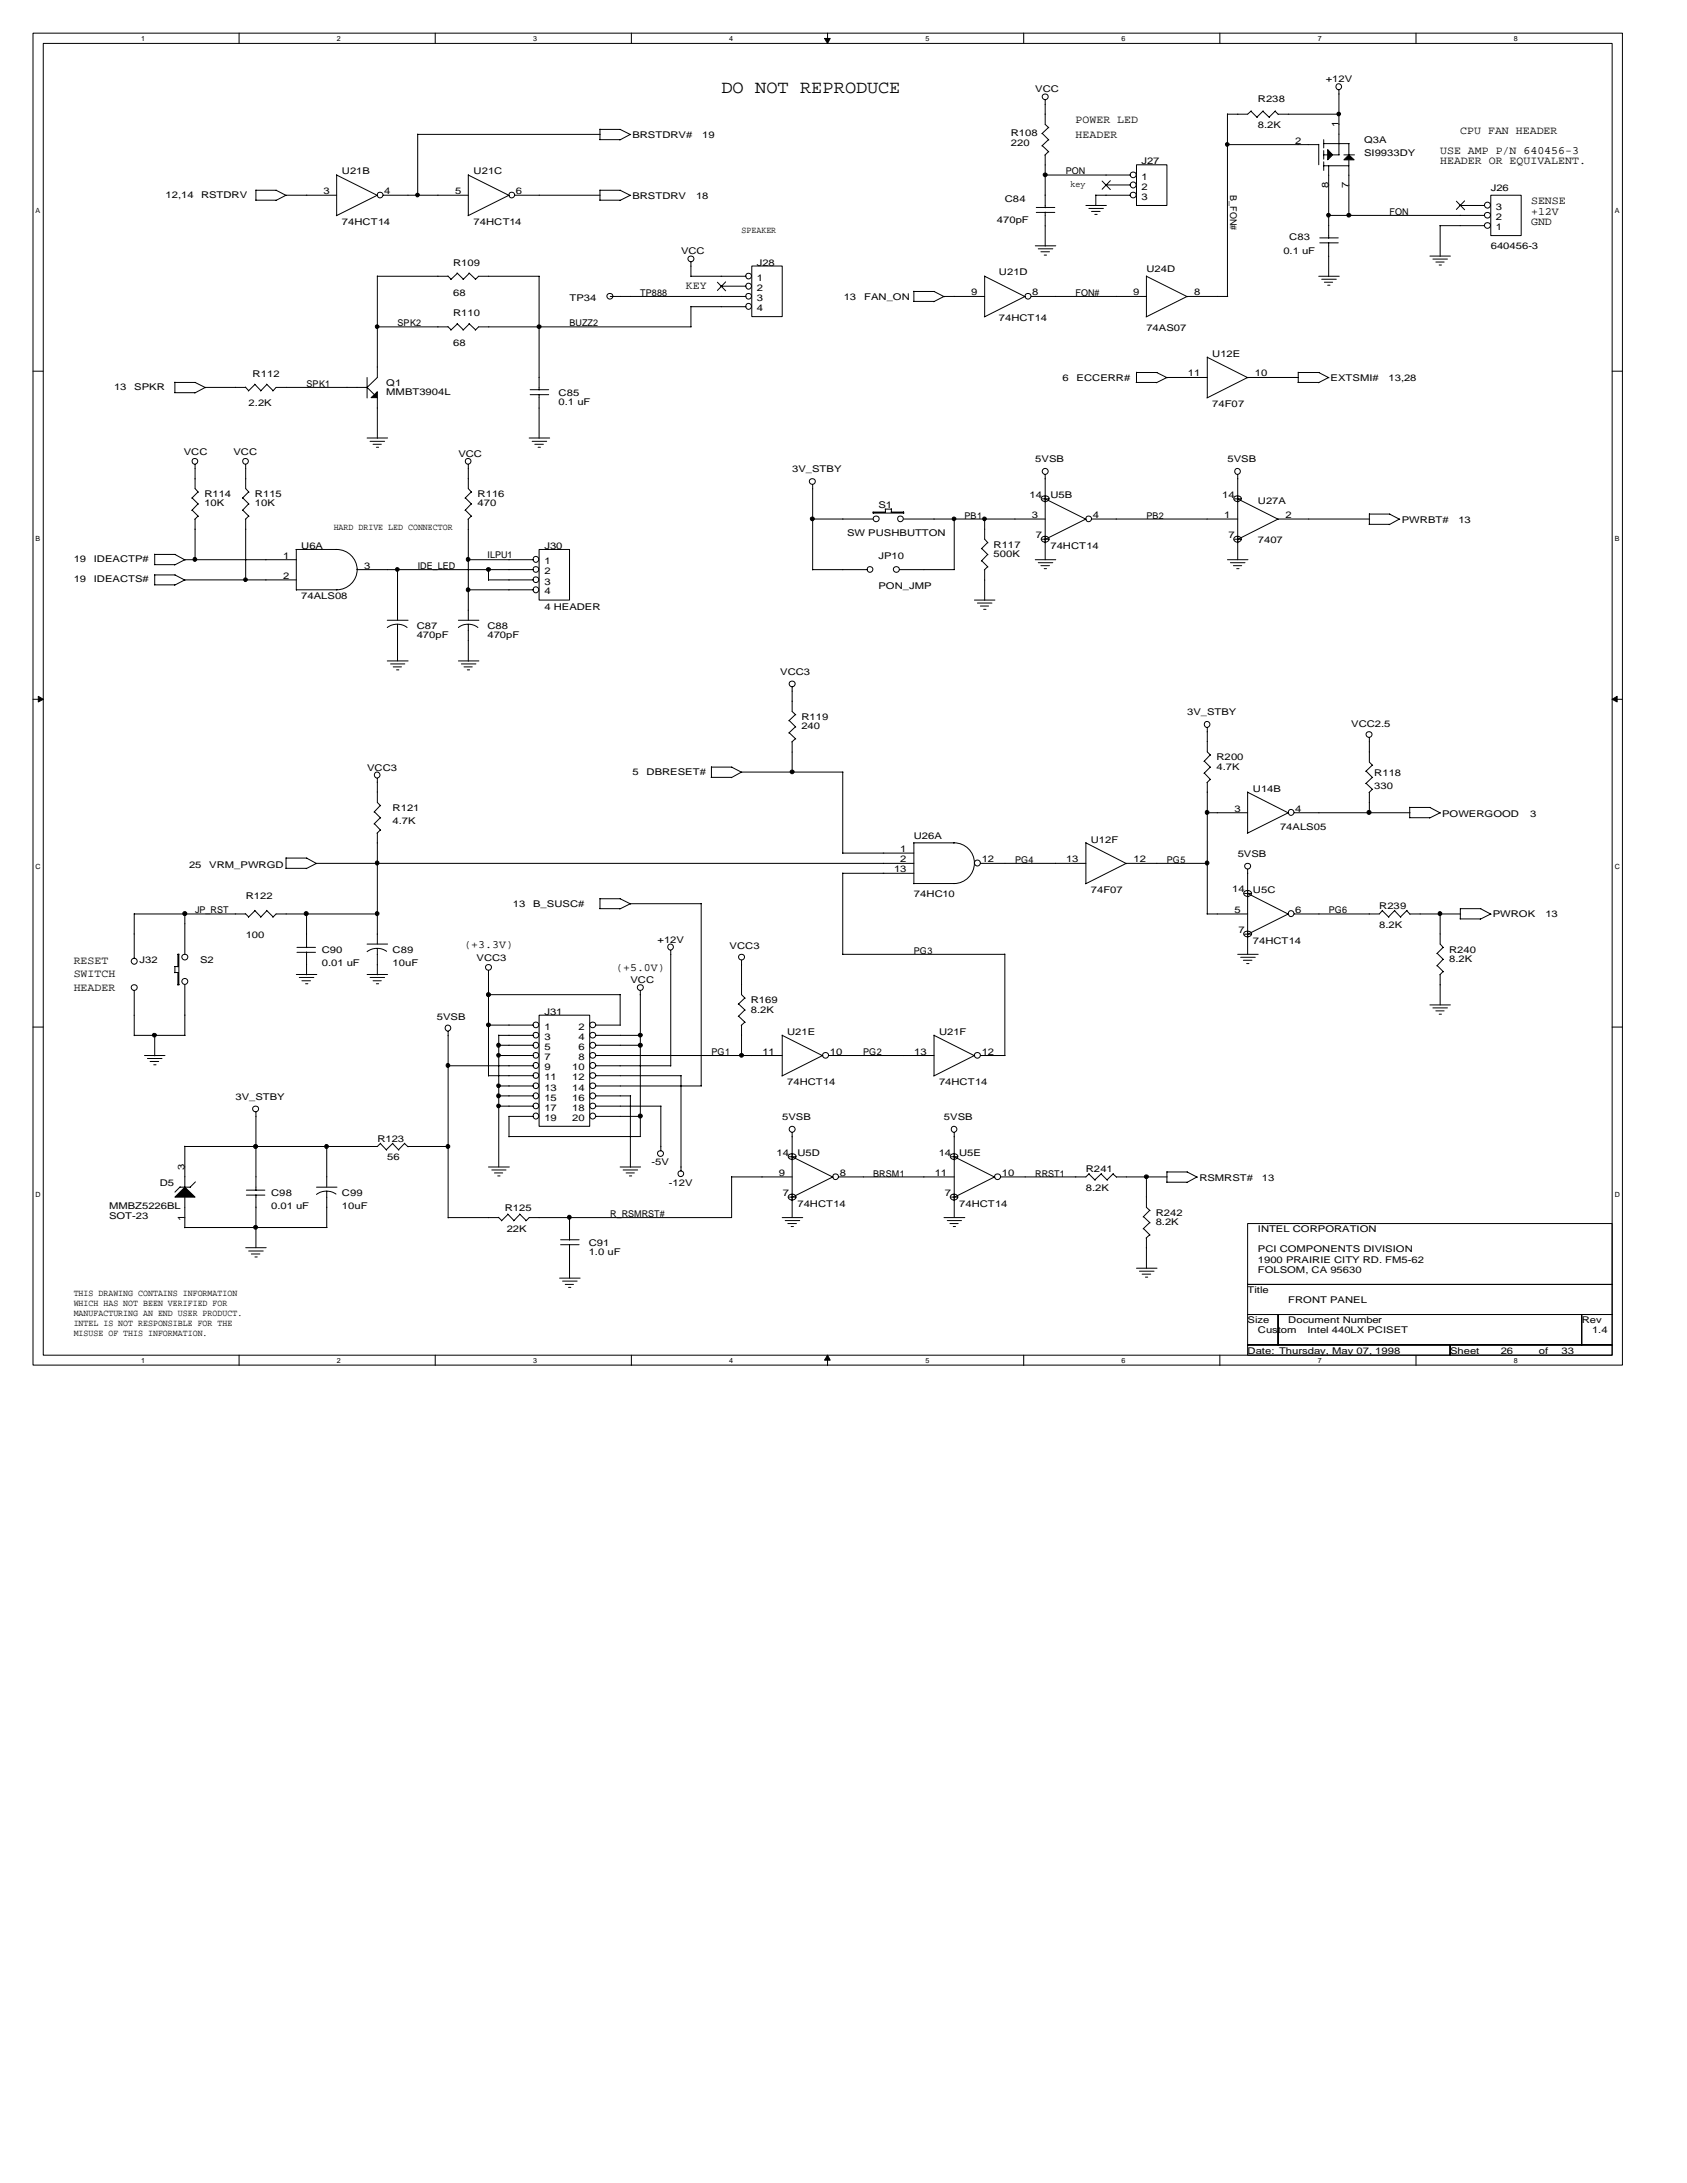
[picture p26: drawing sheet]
<svg xmlns="http://www.w3.org/2000/svg" width="216mm" height="279mm" viewBox="0 0 216 279" stroke-linecap="round" stroke-linejoin="round" font-family="sans-serif">
<defs><g id="words">
<text font-size="2.3" x="92.3" y="11.9">DO NOT REPRODUCE</text>
<g font-size="1.4">
<text x="137.7" y="15.8">POWER LED</text>
<text x="137.7" y="17.6">HEADER</text>
<text x="186.9" y="17.1">CPU FAN HEADER</text>
<text x="184.3" y="19.7">USE AMP P/N 640456-3</text>
<text x="184.3" y="21">HEADER OR EQUIVALENT.</text>
<text x="195.9" y="26.2">SENSE</text>
<text x="195.9" y="27.5">+12V</text>
<text x="195.9" y="28.8">GND</text>
<text x="87.8" y="37.1">KEY</text>
<text x="9.4" y="123.3">RESET</text>
<text x="9.4" y="125.1">SWITCH</text>
<text x="59.4" y="121.4">(+3.3V)</text>
<text x="78.9" y="124.2">(+5.0V)</text>
<text x="9.4" y="126.9">HEADER</text>
</g>
<g font-size="1.2">
<text x="132.5" y="11.8">VCC</text>
<text x="169.7" y="10.6">+12V</text>
<text x="80.9" y="17.7">BRSTDRV#</text>
<text x="89.9" y="17.7">19</text>
<text x="129.4" y="17.4">R108</text>
<text x="161" y="13">R238</text>
<text x="161" y="16.4">8.2K</text>
<text x="171.3" y="16.3" transform="rotate(-90 171.3 16.3)">1</text>
<text x="43.8" y="22.3">U21B</text>
<text x="60.6" y="22.3">U21C</text>
<text x="129.4" y="18.7">220</text>
<text x="136.4" y="22.3">PON</text>
<text x="137" y="23.9">key</text>
<text x="146.1" y="21.1">J27</text>
<text x="146.1" y="23">1</text>
<text x="165.8" y="18.4">2</text>
<text x="174.6" y="18.3">Q3A</text>
<text x="174.6" y="20">SI9933DY</text>
<text x="21.2" y="25.3">12,14</text>
<text x="25.7" y="25.3">RSTDRV</text>
<text x="41.4" y="24.9">3</text>
<text x="43.8" y="28.8">74HCT14</text>
<text x="49.2" y="24.9">4</text>
<text x="58.2" y="24.9">5</text>
<text x="60.6" y="28.8">74HCT14</text>
<text x="66" y="24.9">6</text>
<text x="80.9" y="25.5">BRSTDRV</text>
<text x="89.1" y="25.5">18</text>
<text x="94.9" y="29.9">SPEAKER</text>
<text x="127.6" y="28.5">470pF</text>
<text x="128.6" y="25.8">C84</text>
<text x="146.1" y="24.3">2</text>
<text x="146.1" y="25.6">3</text>
<text x="157.4" y="25" transform="rotate(90 157.4 25)">B_FON#</text>
<text x="170" y="24.1" transform="rotate(-90 170 24.1)">8</text>
<text x="172.6" y="24.1" transform="rotate(-90 172.6 24.1)">7</text>
<text x="177.8" y="27.5">FON</text>
<text x="190.8" y="24.4">J26</text>
<text x="191.4" y="29.5">1</text>
<text x="191.4" y="28.2">2</text>
<text x="191.4" y="26.8">3</text>
<text x="58" y="34">R109</text>
<text x="87.2" y="32.6">VCC</text>
<text x="96.8" y="34">J28</text>
<text x="96.8" y="36">1</text>
<text x="127.8" y="35.1">U21D</text>
<text x="146.7" y="34.8">U24D</text>
<text x="164.2" y="32.6">0.1 uF</text>
<text x="165" y="30.7">C83</text>
<text x="190.8" y="31.9">640456-3</text>
<text x="50.9" y="41.8">SPK2</text>
<text x="58" y="37.9">68</text>
<text x="58" y="40.5">R110</text>
<text x="72.9" y="38.5">TP34</text>
<text x="72.9" y="41.8">BUZZ2</text>
<text x="81.9" y="37.9">TP888</text>
<text x="96.8" y="37.2">2</text>
<text x="96.8" y="38.5">3</text>
<text x="96.8" y="39.8">4</text>
<text x="108" y="38.4">13</text>
<text x="110.6" y="38.4">FAN_ON</text>
<text x="124.3" y="37.8">9</text>
<text x="127.8" y="41.1">74HCT14</text>
<text x="132.1" y="37.8">8</text>
<text x="137.7" y="37.9">FON#</text>
<text x="145" y="37.8">9</text>
<text x="152.8" y="37.8">8</text>
<text x="58" y="44.3">68</text>
<text x="146.7" y="42.3">74AS07</text>
<text x="155.1" y="45.6">U12E</text>
<text x="14.6" y="49.9">13</text>
<text x="17.2" y="49.9">SPKR</text>
<text x="31.8" y="52">2.2K</text>
<text x="32.3" y="48.2">R112</text>
<text x="39.2" y="49.5">SPK1</text>
<text x="49.4" y="49.4">Q1</text>
<text x="49.4" y="50.6">MMBT3904L</text>
<text x="71.5" y="50.7">C85</text>
<text x="71.5" y="51.9">0.1 uF</text>
<text x="136" y="48.8">6</text>
<text x="137.8" y="48.8">ECCERR#</text>
<text x="152" y="48.2">11</text>
<text x="155.1" y="52.1">74F07</text>
<text x="160.6" y="48.2">10</text>
<text x="170.3" y="48.8">EXTSMI#</text>
<text x="177.7" y="48.8">13,28</text>
<text x="23.5" y="58.2">VCC</text>
<text x="29.9" y="58.2">VCC</text>
<text x="58.7" y="58.5">VCC</text>
<text x="132.5" y="59.1">5VSB</text>
<text x="157.1" y="59.1">5VSB</text>
<text x="26.2" y="63.6">R114</text>
<text x="26.2" y="64.8">10K</text>
<text x="32.6" y="63.6">R115</text>
<text x="32.6" y="64.8">10K</text>
<text x="61.1" y="63.6">R116</text>
<text x="61.1" y="64.8">470</text>
<text x="101.4" y="60.4">3V_STBY</text>
<text x="112.4" y="65.1">S1</text>
<text x="131.8" y="63.7">14</text>
<text x="134.4" y="63.8">U5B</text>
<text x="156.4" y="63.7">14</text>
<text x="161" y="64.6">U27A</text>
<text x="9.4" y="71.9">19</text>
<text x="12" y="71.9">IDEACTP#</text>
<text x="36.2" y="71.5">1</text>
<text x="38.6" y="70.2">U6A</text>
<text x="42.7" y="67.8">HARD DRIVE LED CONNECTOR</text>
<text x="62.4" y="71.4">ILPU1</text>
<text x="69.7" y="70.2">J30</text>
<text x="108.4" y="68.6">SW PUSHBUTTON</text>
<text x="112.4" y="71.6">JP10</text>
<text x="123.4" y="66.4">PB1</text>
<text x="127.2" y="70.1">R117</text>
<text x="127.2" y="71.3">500K</text>
<text x="132.1" y="66.3">3</text>
<text x="132.6" y="68.9">7</text>
<text x="134.4" y="70.2">74HCT14</text>
<text x="139.9" y="66.3">4</text>
<text x="146.7" y="66.4">PB2</text>
<text x="156.7" y="66.3">1</text>
<text x="157.2" y="68.9">7</text>
<text x="161" y="69.5">7407</text>
<text x="164.5" y="66.3">2</text>
<text x="179.4" y="66.9">PWRBT#</text>
<text x="186.6" y="66.9">13</text>
<text x="9.4" y="74.5">19</text>
<text x="12" y="74.5">IDEACTS#</text>
<text x="36.2" y="74.1">2</text>
<text x="38.6" y="76.7">74ALS08</text>
<text x="46.6" y="72.8">3</text>
<text x="53.5" y="72.9">IDE_LED</text>
<text x="69.7" y="72.2">1</text>
<text x="69.7" y="73.5">2</text>
<text x="69.7" y="74.8">3</text>
<text x="69.7" y="76.1">4</text>
<text x="112.4" y="75.4">PON_JMP</text>
<text x="53.3" y="80.5">C87</text>
<text x="53.3" y="81.7">470pF</text>
<text x="62.4" y="80.5">C88</text>
<text x="62.4" y="81.7">470pF</text>
<text x="69.7" y="78">4 HEADER</text>
<text x="99.9" y="86.5">VCC3</text>
<text x="102.6" y="92.2">R119</text>
<text x="102.6" y="93.3">240</text>
<text x="151.9" y="91.5">3V_STBY</text>
<text x="172.9" y="93.1">VCC2.5</text>
<text x="47" y="98.6">VCC3</text>
<text x="80.9" y="99.2">5</text>
<text x="82.8" y="99.2">DBRESET#</text>
<text x="155.7" y="97.3">R200</text>
<text x="155.7" y="98.5">4.7K</text>
<text x="160.3" y="101.4">U14B</text>
<text x="175.9" y="99.3">R118</text>
<text x="175.9" y="101">330</text>
<text x="50.2" y="103.8">R121</text>
<text x="50.2" y="105.5">4.7K</text>
<text x="117" y="107.3">U26A</text>
<text x="139.6" y="107.8">U12F</text>
<text x="158" y="103.9">3</text>
<text x="163.8" y="106.3">74ALS05</text>
<text x="165.8" y="103.9">4</text>
<text x="184.6" y="104.6">POWERGOOD</text>
<text x="195.8" y="104.6">3</text>
<text x="24.2" y="111.1">25</text>
<text x="26.8" y="111.1">VRM_PWRGD</text>
<text x="114.4" y="111.6">13</text>
<text x="115.2" y="109.1">1</text>
<text x="115.2" y="110.4">2</text>
<text x="125.6" y="110.4">12</text>
<text x="129.9" y="110.4">PG4</text>
<text x="136.4" y="110.4">13</text>
<text x="145.1" y="110.4">12</text>
<text x="149.3" y="110.4">PG5</text>
<text x="158.4" y="109.7">5VSB</text>
<text x="25" y="116.9">JP_RST</text>
<text x="31.4" y="115.1">R122</text>
<text x="65.6" y="116.1">13</text>
<text x="68.2" y="116.1">B_SUSC#</text>
<text x="117" y="114.8">74HC10</text>
<text x="139.6" y="114.3">74F07</text>
<text x="157.7" y="114.2">14</text>
<text x="158" y="116.9">5</text>
<text x="158.5" y="119.4">7</text>
<text x="160.3" y="114.3">U5C</text>
<text x="165.8" y="116.9">6</text>
<text x="170" y="116.9">PG6</text>
<text x="176.5" y="116.4">R239</text>
<text x="176.5" y="118.7">8.2K</text>
<text x="191" y="117.4">PWROK</text>
<text x="197.8" y="117.4">13</text>
<text x="17.9" y="123.2">J32</text>
<text x="25.6" y="123.2">S2</text>
<text x="31.4" y="120">100</text>
<text x="41.2" y="121.9">C90</text>
<text x="41.2" y="123.6">0.01 uF</text>
<text x="50.2" y="121.9">C89</text>
<text x="50.2" y="123.6">10uF</text>
<text x="61" y="123">VCC3</text>
<text x="80.7" y="125.8">VCC</text>
<text x="84.1" y="120.7">+12V</text>
<text x="93.4" y="121.4">VCC3</text>
<text x="117" y="122.1">PG3</text>
<text x="160.3" y="120.8">74HCT14</text>
<text x="185.5" y="121.9">R240</text>
<text x="185.5" y="123.1">8.2K</text>
<text x="55.9" y="130.6">5VSB</text>
<text x="69.7" y="129.8">J31</text>
<text x="69.7" y="131.8">1</text>
<text x="74" y="131.8">2</text>
<text x="96.1" y="128.4">R169</text>
<text x="96.1" y="129.6">8.2K</text>
<text x="69.7" y="133.1">3</text>
<text x="69.7" y="134.4">5</text>
<text x="69.7" y="135.7">7</text>
<text x="69.7" y="137">9</text>
<text x="73.2" y="137">10</text>
<text x="74" y="133.1">4</text>
<text x="74" y="134.4">6</text>
<text x="74" y="135.7">8</text>
<text x="91" y="135">PG1</text>
<text x="97.6" y="135">11</text>
<text x="100.7" y="132.4">U21E</text>
<text x="106.2" y="135">10</text>
<text x="110.5" y="135">PG2</text>
<text x="117" y="135">13</text>
<text x="120.2" y="132.4">U21F</text>
<text x="125.6" y="135">12</text>
<text x="30.1" y="140.7">3V_STBY</text>
<text x="69.7" y="138.3">11</text>
<text x="69.7" y="139.6">13</text>
<text x="69.7" y="140.9">15</text>
<text x="69.7" y="142.2">17</text>
<text x="69.7" y="143.4">19</text>
<text x="73.2" y="138.3">12</text>
<text x="73.2" y="139.6">14</text>
<text x="73.2" y="140.9">16</text>
<text x="73.2" y="142.2">18</text>
<text x="73.2" y="143.4">20</text>
<text x="100.1" y="143.3">5VSB</text>
<text x="100.7" y="138.9">74HCT14</text>
<text x="120.2" y="138.9">74HCT14</text>
<text x="120.8" y="143.3">5VSB</text>
<text x="23.6" y="149.7" transform="rotate(-90 23.6 149.7)">3</text>
<text x="48.3" y="146.2">R123</text>
<text x="49.6" y="148.5">56</text>
<text x="83.4" y="149.2">-5V</text>
<text x="99.4" y="147.9">14</text>
<text x="102.1" y="148">U5D</text>
<text x="120.1" y="147.9">14</text>
<text x="122.8" y="148">U5E</text>
<text x="14" y="154.7">MMBZ5226BL</text>
<text x="20.4" y="151.7">D5</text>
<text x="34.7" y="153">C98</text>
<text x="34.7" y="154.7">0.01 uF</text>
<text x="43.8" y="153">C99</text>
<text x="43.8" y="154.7">10uF</text>
<text x="64.6" y="155">R125</text>
<text x="78.1" y="155.8">R_RSMRST#</text>
<text x="85.6" y="151.7">-12V</text>
<text x="99.7" y="150.5">9</text>
<text x="100.2" y="153.1">7</text>
<text x="102.1" y="154.4">74HCT14</text>
<text x="107.5" y="150.5">8</text>
<text x="111.8" y="150.6">BRSM1</text>
<text x="119.6" y="150.5">11</text>
<text x="120.9" y="153.1">7</text>
<text x="122.8" y="154.4">74HCT14</text>
<text x="128.2" y="150.5">10</text>
<text x="132.5" y="150.6">RRST1</text>
<text x="139" y="150">R241</text>
<text x="139" y="152.4">8.2K</text>
<text x="147.9" y="155.6">R242</text>
<text x="153.5" y="151.1">RSMRST#</text>
<text x="161.5" y="151.1">13</text>
<text x="14" y="156">SOT-23</text>
<text x="23.6" y="156.2" transform="rotate(-90 23.6 156.2)">1</text>
<text x="64.8" y="157.7">22K</text>
<text x="75.3" y="159.5">C91</text>
<text x="75.3" y="160.7">1.0 uF</text>
<text x="147.9" y="156.8">8.2K</text>
<text x="161" y="157.7">INTEL CORPORATION</text>
<text x="161" y="160.3">PCI COMPONENTS DIVISION</text>
<text x="161" y="161.6">1900 PRAIRIE CITY RD. FM5-62</text>
<text x="9.4" y="165.9">THIS DRAWING CONTAINS INFORMATION</text>
<text x="9.4" y="167.1">WHICH HAS NOT BEEN VERIFIED FOR</text>
<text x="159.7" y="165.5">Title</text>
<text x="161" y="162.9">FOLSOM, CA 95630</text>
<text x="164.9" y="166.8">FRONT PANEL</text>
<text x="9.4" y="168.5">MANUFACTURING AN END USER PRODUCT.</text>
<text x="9.4" y="169.8">INTEL IS NOT RESPONSIBLE FOR THE</text>
<text x="9.4" y="171">MISUSE OF THIS INFORMATION.</text>
<text x="159.7" y="169.3">Size</text>
<text x="159.7" y="173.2">Date: Thursday, May 07, 1998</text>
<text x="161" y="170.7">Custom</text>
<text x="164.9" y="169.3">Document Number</text>
<text x="167.3" y="170.7">Intel 440LX PCISET</text>
<text x="185.6" y="173.2">Sheet</text>
<text x="192.1" y="173.2">26</text>
<text x="196.9" y="173.2">of</text>
<text x="199.8" y="173.2">33</text>
<text x="202.4" y="169.3">Rev</text>
<text x="203.7" y="170.7">1.4</text>
</g>
<g font-size=".9">
<text x="18.1" y="5.2">1</text>
<text x="43.1" y="5.2">2</text>
<text x="68.2" y="5.2">3</text>
<text x="93.3" y="5.2">4</text>
<text x="118.4" y="5.2">5</text>
<text x="143.5" y="5.2">6</text>
<text x="168.6" y="5.2">7</text>
<text x="193.7" y="5.2">8</text>
<text x="4.6" y="27.3">A</text>
<text x="206.7" y="27.3">A</text>
<text x="4.6" y="69.3">B</text>
<text x="206.7" y="69.3">B</text>
<text x="4.6" y="111.3">C</text>
<text x="206.7" y="111.3">C</text>
<text x="4.6" y="153.2">D</text>
<text x="206.7" y="153.2">D</text>
<text x="18.1" y="174.4">1</text>
<text x="43.1" y="174.4">2</text>
<text x="68.2" y="174.4">3</text>
<text x="93.3" y="174.4">4</text>
<text x="118.4" y="174.4">5</text>
<text x="143.5" y="174.4">6</text>
<text x="168.6" y="174.4">7</text>
<text x="193.7" y="174.4">8</text>
</g>
</g></defs>
<path d="M4.2 4.2h203.4v170.5h-203.4zM5.5 5.6h200.8v167.9h-200.8z" fill="none" stroke="#000" stroke-width=".13"/>
<g fill="#fff">
<path d="M18.1 4.4h.5v1h-.5z"/>
<path d="M18.1 173.6h.5v1h-.5z"/>
</g>
<path d="M30.6 4.2v1.4M30.6 173.5v1.3" fill="none" stroke="#000" stroke-width=".13"/>
<g fill="#fff">
<path d="M43.1 4.4h.5v1h-.5z"/>
<path d="M43.1 173.6h.5v1h-.5z"/>
</g>
<path d="M55.7 4.2v1.4M55.7 173.5v1.3" fill="none" stroke="#000" stroke-width=".13"/>
<g fill="#fff">
<path d="M68.2 4.4h.5v1h-.5z"/>
<path d="M68.2 173.6h.5v1h-.5z"/>
</g>
<path d="M80.8 4.2v1.4M80.8 173.5v1.3" fill="none" stroke="#000" stroke-width=".13"/>
<g fill="#fff">
<path d="M93.3 4.4h.5v1h-.5z"/>
<path d="M93.3 173.6h.5v1h-.5z"/>
</g>
<path d="M105.9 4.2v1.4M105.9 173.5v1.3" fill="none" stroke="#000" stroke-width=".13"/>
<path d="M105.5 4.9h.7l-.3 .7zM105.9 173.5l.3 .6h-.7z" fill="#000" stroke="#000" stroke-width=".13"/>
<g fill="#fff">
<path d="M118.4 4.4h.5v1h-.5z"/>
<path d="M118.4 173.6h.5v1h-.5z"/>
</g>
<path d="M131 4.2v1.4M131 173.5v1.3" fill="none" stroke="#000" stroke-width=".13"/>
<g fill="#fff">
<path d="M143.5 4.4h.5v1h-.5z"/>
<path d="M143.5 173.6h.5v1h-.5z"/>
</g>
<path d="M156.1 4.2v1.4M156.1 173.5v1.3" fill="none" stroke="#000" stroke-width=".13"/>
<g fill="#fff">
<path d="M168.6 4.4h.6v1h-.6z"/>
<path d="M168.6 173.6h.6v1h-.6z"/>
</g>
<path d="M181.2 4.2v1.4M181.2 173.5v1.3" fill="none" stroke="#000" stroke-width=".13"/>
<g fill="#fff">
<path d="M193.7 4.4h.6v1h-.6z"/>
<path d="M193.7 173.6h.6v1h-.6z"/>
<path d="M4.6 26.5h.5v1h-.5z"/>
<path d="M206.7 26.5h.5v1h-.5z"/>
<path d="M4.6 68.5h.6v1h-.6z"/>
<path d="M206.7 68.5h.6v1h-.6z"/>
</g>
<path d="M4.2 47.5h1.3M206.3 47.5h1.3" fill="none" stroke="#000" stroke-width=".13"/>
<g fill="#fff">
<path d="M4.6 110.5h.6v1h-.6z"/>
<path d="M206.7 110.5h.6v1h-.6z"/>
</g>
<path d="M4.2 89.5h1.3M206.3 89.5h1.3" fill="none" stroke="#000" stroke-width=".13"/>
<path d="M4.9 89.1l.6 .4-.6 .3zM206.3 89.5l.7-.4v.7z" fill="#000" stroke="#000" stroke-width=".13"/>
<g fill="#fff">
<path d="M4.6 152.4h.6v1h-.6z"/>
<path d="M206.7 152.4h.6v1h-.6z"/>
</g>
<g fill="none" stroke="#000" stroke-width=".13">
<path d="M53.5 17.2v7.8M53.5 17.2h23.3M76.7 17.9h2.7M76.8 16.6h2.6M76.8 16.5v1.4M79.4 16.6l1.3 .6M80.7 17.2l-1.4 .7M133.4 17.1l.8 .8M133.4 18.6l.8 .8M133.8 12.8v3.1l.4 .5M133.8 19.8v6.8M134.2 16.3l-.9 .8"/>
<path d="M134.2 17.9l-.9 .8M134.2 19.4l-.5 .5M157 18.5h11.8M157.1 14.6v23.3M160.1 14.2l.8 .8M160.1 14.2l-.4 .4h-2.6M161.6 14.2l.9 .8M161.7 14.2l-.8 .8M163.2 14.2l.4 .5M163.2 14.2l-.8 .8M163.6 14.6h7.8M168.8 18.5v2.6"/>
<path d="M169.4 17.9v1M169.4 19.3v1.1M169.4 18.4h3.3M169.4 19.8h.6M170.6 19.8h.8M171.4 11.5v8.3M172 19.8h1.3M172.6 18.4v1.5M32.7 25.6h2.6M32.8 24.3v1.3M32.8 24.4h2.6M35.3 24.4l1.4 .6"/>
<path d="M43.1 25h-6.5l-1.3 .7M43.1 22.4l5.2 2.6M43.1 22.4v5.2M48.3 35.3v13l-1.4 1.3M48.3 35.4h9.1M48.3 25l-5.3 2.6M49.1 25h10.8M57.3 35.3l.4 .4M58.5 34.9l.8 .8M58.5 35l-.8 .8M59.9 22.4v5.2M59.9 22.4l5.3 2.6"/>
<path d="M60 34.9l.9 .8M60.1 35l-.8 .8M65.1 25l-5.2 2.6M65.9 25h10.9M69 35.4v14.5M69 35.4h-7.8l-.4 .4M76.7 25.6h2.7M76.8 24.4h2.6M76.8 24.3v1.3M78.1 37.9h17.4M79.4 24.4l1.3 .6M80.7 25l-1.4 .7"/>
<path d="M88.4 33.5v1.9M88.4 39.2v2.6M88.4 35.4h7.1M88.4 39.3h7.1M91.8 36.1l1.1 1.1M92.3 36.6h3.2M92.9 36.1l-1.1 1.1M96.2 34h3.9v6.5h-3.9zM116.9 38.6h2.6M117 37.3v1.3M117 37.3h2.6M119.5 37.3l1.4 .7"/>
<path d="M126 37.9h-5.2l-1.3 .7M126 35.3v5.2M126 35.4l5.2 2.6M131.2 37.9l-5.2 2.7M132 37.9h14.7M132.5 31.5h2.6M132.6 27.2h2.4M132.6 26.6h2.4M132.9 31.8h1.8M133.2 32.2h1.1M133.6 32.6h.3M133.8 27.1v4.4"/>
<path d="M133.8 22.4h10.8M139 26.3h2.6M139.4 26.7h1.8M139.7 27.1h1.1M140.1 27.4h.3M140.2 25h4.4M140.2 24.9v1.4M141 23.2l1.1 1.1M141.5 23.7h3.1M142.1 23.1l-1.1 1.1M145.4 21.1h3.9v5.2h-3.9zM146.7 35.4l5.3 2.6"/>
<path d="M146.7 35.3v5.2M157.1 37.9h-5.2l-5.2 2.7M168.8 35.4h2.6M168.9 31.1h2.4M168.9 30.4h2.4M169.2 35.7h1.8M169.4 21.2h3.2M169.4 20.7v1.1M169.5 36.1h1.1M169.9 36.5h.3M170 21.2v9.3M170 31v4.4"/>
<path d="M170 27.6h20M172.6 20.5v7.1M183 32.8h2.6M183.4 33.2h1.8M183.8 33.5h1M184.2 33.9h.3M184.3 28.9h5.7M184.3 28.9v3.9M186.4 25.7l1 1.1M186.8 26.3h3.2M187.4 25.7l-1 1.1M190.8 25h3.9v5.2h-3.9z"/>
<path d="M22.3 50.3h2.7M22.4 48.9v1.4M22.4 48.9h2.6M25 59.4v3.1l.4 .5M25 48.9l1.3 .7M31.4 49.5l.4 .5M31.4 59.4v3.1l.5 .5M31.4 49.6h-5.1l-1.4 .7M32.6 49.2l.8 .8M32.6 49.2l-.8 .8M34.1 49.2l.9 .8M34.2 49.2l-.9 .8"/>
<path d="M34.9 50l.4-.4h11.7l1 1M47 56.1h2.6M47 48.3v2.6M47.4 56.5h1.8M47.7 56.9h1.1M48.2 57.2h.3M48.3 50.9v5.2M48.3 41.8h9.1M57.3 41.8l.4 .4M58.5 41.4l.8 .8M58.5 41.5l-.8 .8M59.9 59.4v3.1l.5 .5"/>
<path d="M60 41.4l.9 .8M60.1 41.5l-.8 .8M67.7 56.1h2.6M67.8 50.5h2.4M67.8 49.9h2.4M68.1 56.5h1.9M68.4 56.9h1.1M68.9 57.2h.3M69 50.5v5.6M88.5 41.8h-27.3l-.4 .5M145.4 48.9h2.6M145.4 47.7h2.7"/>
<path d="M145.4 47.6v1.3M148 47.7l1.4 .7M154.5 45.7v5.2M154.5 45.7l5.2 2.7M154.5 48.3h-5.2l-1.3 .7M166.1 48.9h2.7M166.1 47.7h2.7M166.1 47.6v1.3M166.2 48.3h-6.5l-5.2 2.6M168.8 47.7l1.3 .7M170 48.3l-1.3 .7M19.8 74.9h2.6"/>
<path d="M19.8 72.3h2.6M19.8 73.6h2.6M19.8 70.9v1.4M19.8 73.5v1.4M19.8 71h2.6M22.4 73.6l1.3 .7M22.4 71l1.3 .7M24.6 63.7l.8 .8M24.6 65.3l.8 .8M25 66.4v5.2M25.3 63l-.8 .8M25.3 64.5l-.8 .8"/>
<path d="M25.3 66.1l-.4 .4M31.1 63.7l.8 .8M31.1 65.3l.8 .8M31.4 66.4v7.8M31.8 63l-.8 .8M31.8 64.5l-.8 .8M31.8 66.1l-.4 .4M37.9 70.3h5.2M37.9 71.6h-14.2l-1.4 .7M37.9 74.2h-14.2l-1.4 .7M37.9 75.5h5.2M37.9 70.3v5.2"/>
<path d="M43 70.3a2.62 2.62 0 0 1 2.7 2.6 2.63 2.63 0 0 1-2.7 2.6M45.7 72.9h22.5M49.6 79.4h2.6M50.9 72.9v6.5M50.9 79.9v4.7M58.7 79.4h2.6M59.6 63.7l.8 .8M59.6 65.3l.8 .8M59.9 66.4v13M59.9 79.9v4.7M59.9 71.6h8.3M59.9 75.5h8.3"/>
<path d="M60.3 63l-.8 .8M60.3 64.5l-.8 .8M60.3 66.1l-.4 .4M62.5 72.9v1.4M62.5 74.2h5.7M69 70.3h3.9v6.5h-3.9zM104 62v11M104 66.4h7.7M104 72.9h7M111.7 65.5h1.6M111.7 65.7h4M111.7 65.5v.2"/>
<path d="M113.3 65.2h.8M113.3 65.2v.4M114 65.5h1.6M114.1 65.1v.4M115.1 72.9h7.1M115.6 65.5v.2M115.6 66.4h18.2M122.1 66.4v6.5M124.7 76.8h2.6M125.1 77.2h1.8M125.5 77.6h1M125.6 70.2l.8 .8"/>
<path d="M125.6 71.8l.8 .8M125.9 78h.3M126 66.4v2.6l.4 .5M126 72.9v3.9M126.4 69.4l-.8 .8M126.4 71l-.8 .8M126.4 72.5l-.4 .5M132.5 71.6h2.6M132.9 72h1.8M133.2 72.4h1.1M133.3 63.6a.6 .6 0 0 1 1 .2 .53 .53 0 0 1-.5 .4 .53 .53 0 0 1-.5-.4zM133.3 68.8a.56 .56 0 0 1 1 .2 .53 .53 0 0 1-.5 .4 .53 .53 0 0 1-.5-.4z"/>
<path d="M133.4 63.8h.8M133.4 69h.8M133.6 72.8h.3M133.8 60.8v10.8M133.8 63.8l5.2 2.7M139 66.4l-5.3 2.7M139.7 66.4h18.7M157.1 71.6h2.6M157.5 72h1.8M157.9 72.4h1M158 63.6a.57 .57 0 0 1 .9 .2 .5 .5 0 0 1-.5 .4 .5 .5 0 0 1-.5-.4zM158 68.8a.46 .46 0 0 1 .5-.2 .46 .46 0 0 1 .3 .6 .46 .46 0 0 1-.6 .2 .46 .46 0 0 1-.2-.6z"/>
<path d="M158 63.8h.8M158 69h.8M158.3 72.8h.3M158.4 60.8v10.8M158.4 63.8l5.2 2.7M175.2 67.1h2.6M175.2 65.8v1.3M175.2 65.8h2.7M175.3 66.4h-11.7l-5.2 2.7M177.8 65.8l1.3 .7M179.1 66.4l-1.3 .8M48.3 99.6v3.1l.4 .4"/>
<path d="M49.6 80.3a2.12 2.12 0 0 1 2.5 0M49.6 84.6h2.6M50 85h1.8M50.3 85.4h1.1M50.7 85.7h.3M58.7 80.3a2.05 2.05 0 0 1 2.5 0M58.7 84.6h2.6M59 85h1.9M59.4 85.4h1M59.8 85.7h.3M91 99.5h2.6M91 98.2h2.7"/>
<path d="M91 98.1v1.4M93.6 98.2l1.3 .7M101 92.2l.8 .9M101 93.8l.8 .8M101.4 87.9v3.2l.4 .4M101.4 94.9v4M101.8 91.5l-.8 .8M101.8 93l-.8 .8M101.8 94.5l-.5 .5M107.9 98.8v10.4M107.9 98.8h-13l-1.3 .7M154.1 97.4l.8 .8"/>
<path d="M154.1 98.9l.8 .9M154.5 93.1v3.1l.4 .5M154.9 96.6l-.8 .9M154.9 98.2l-.8 .8M154.9 99.7l-.4 .5M174.8 98.7l.9 .8M175.2 94.4v3.1l.5 .5M175.6 97.9l-.8 .8M175.6 99.5l-.8 .8M17.2 117h14.2M17.2 116.9v5.8M23.7 116.9v5.2"/>
<path d="M31.4 116.9l.4 .5M32.6 116.5l.8 .9M32.6 116.6l-.8 .8M34.1 116.5l.9 .9M34.2 116.6l-.9 .8M36.6 111.1h2.6M36.6 109.8h2.7M36.6 109.8v1.3M39.2 116.9v4.4M39.2 109.8l1.3 .7M47.9 103.9l.8 .8M47.9 105.4l.8 .9"/>
<path d="M48.3 106.6v14.2M48.3 117h-13l-.4 .4M48.7 103.1l-.8 .8M48.7 104.7l-.8 .8M48.7 106.2l-.5 .4M76.7 116.3h2.7M76.8 115v1.3M76.8 115h2.6M79.4 115l1.3 .7M80.6 115.7h9.1M80.7 115.7l-1.4 .6M89.7 115.6v23.4"/>
<path d="M107.9 109.2h9.1M107.9 111.8h9.1M107.9 111.7v10.4M116.9 107.9h5.2M117 110.5h-76.5l-1.3 .7M117 107.9v5.2M117 113.1h5.2M122.1 107.9a2.6 2.6 0 0 1 2.6 2.6 2.6 2.6 0 0 1-2.6 2.6M125.5 110.5h13.5M139 107.9l5.2 2.6M139 107.8v5.3M154.5 117h5.2"/>
<path d="M154.5 104h5.2M154.5 100.1v16.9M154.5 110.5h-10.4l-5.2 2.6M159.2 114.2a.56 .56 0 0 1 1 .2 .53 .53 0 0 1-.5 .3 .53 .53 0 0 1-.5-.3zM159.2 119.3a.6 .6 0 0 1 1 .2 .53 .53 0 0 1-.5 .4 .53 .53 0 0 1-.5-.4zM159.3 114.4h.8M159.3 119.6h.8M159.7 101.4v5.2M159.7 111.3v10.8M159.7 101.4l5.2 2.7M159.7 114.4l5.2 2.6M164.9 104l-5.3 2.6"/>
<path d="M164.9 117l-5.3 2.6M165.6 104h14.9M174.8 100.3l.9 .8M175.2 101.4v2.6M175.6 101l-.4 .4M176.9 116.6l.8 .8M176.9 116.5l-.4 .5h-10.9M178.5 116.6l.8 .8M178.5 116.5l-.8 .9M180 116.6l.5 .4M180.1 116.5l-.9 .9M180.4 104.7h2.6"/>
<path d="M180.4 117h6.5M180.4 103.3h2.6M180.4 103.3v1.4M183 103.3l1.4 .8M184.3 116.9v3.9l.4 .5M184.3 104l-1.3 .7M186.8 117.6h2.7M186.9 116.3h2.6M186.9 116.3v1.3M189.5 116.3l1.3 .7M190.8 117l-1.4 .7M4.2 131.5h1.3"/>
<path d="M17.2 132.5h6.5M17.2 126.8v5.8M18.5 135.1h2.6M18.9 135.5h1.8M19.2 135.9h1.1M19.7 136.3h.3M19.8 132.5v2.6M22.3 123.7h.5M22.4 123.7v.8M22.4 124.5h.4M22.7 122.1h.2M22.8 122.1v1.7"/>
<path d="M22.8 124.5v1.6M22.8 126h.1M22.9 122.1v3.9M23.7 126v6.5M37.9 124.7h2.6M38 121.3h2.4M38 121.9h2.4M38.3 125.1h1.9M38.6 125.5h1.1M39.1 125.9h.3M39.2 121.8v3M47 124.7h2.6"/>
<path d="M47 120.8h2.6M47.4 125.1h1.8M47.7 125.5h1.1M48.2 125.9h.3M48.3 121.4v3.4M49.5 121.8a2.14 2.14 0 0 0-2.5 0M57.4 132v23.9M57.4 136.4h10.8M62.5 124.2v13.5M62.5 131.2h5.7M62.5 137.7h5.7M62.5 127.3h16.9"/>
<path d="M63.8 135.1h4.4M63.8 132.5h4.4M63.8 133.8h4.4M63.8 139h4.4M63.8 132.5v16.9M69 129.9h6.5v14.3h-6.5zM76.3 135.1h23.8M76.3 131.2h3.1M76.3 132.5h5.7M76.3 133.8h5.7M76.3 136.4h9.5M76.3 137.7h10.9"/>
<path d="M76.3 139h13.5M79.4 127.3v3.9M81.9 126.8v18.7M85.8 121.6v14.9M87.2 137.7v12.2M94.5 128.5l.9 .8M94.5 130.1l.9 .8M94.9 122.9v4.4l.5 .5M94.9 131.2v3.9M95.3 127.7l-.8 .8M95.3 129.3l-.8 .8M95.3 130.8l-.4 .4"/>
<path d="M100.1 132.5l5.2 2.6M100.1 132.5v5.2M105.3 135.1l-5.2 2.6M106.1 135.1h13.4M107.8 122.1h20.8M119.5 132.5l5.2 2.6M119.5 132.5v5.2M124.7 135.1l-5.2 2.6M125.5 135.1h3.1M128.6 122.1v13M158.4 122.1h2.6M158.8 122.5h1.8"/>
<path d="M159.1 122.9h1.1M159.5 123.3h.3M183 128.6h2.6M183.4 129h1.8M183.8 129.4h1M183.9 122l.8 .8M183.9 123.6l.8 .8M184.2 129.8h.3M184.3 124.7v3.9M184.7 121.3l-.8 .8M184.7 122.8l-.8 .8M184.7 124.3l-.4 .5"/>
<path d="M206.3 131.5h1.3M23 151.9h1.4M23.1 151.9l-.7 .7M23.7 146.7v5.2M23.7 153.2v4M23.7 157.1h18.2M25 151.3l-.7 .6M31.4 159.7h2.7M31.5 152.3h2.4M31.5 153h2.4M32.8 142.3v10.1M32.8 152.9v6.8"/>
<path d="M40.5 151.9h2.6M41.8 146.7v5.2M41.8 152.5v4.6M43 152.8a2.14 2.14 0 0 0-2.5 .1M48.7 146.4l.8 .8M48.7 146.3l-.4 .4h-24.7M50.2 146.4l.8 .8M50.3 146.3l-.9 .9M51.8 146.4l.4 .4M51.8 146.3l-.8 .9M52.2 146.7h5.2M57.4 155.8h6.4"/>
<path d="M62.5 149.4h2.7M62.9 149.7h1.9M63.3 150.1h1M63.7 150.5h.3M63.8 155.8l.4 .4M63.8 140.3h4.4M63.8 141.6h4.4M65 155.4l.8 .8M65 155.4l-.8 .9M65.1 142.9h3.1M65.1 142.9v2.6M65.1 145.5h16.9"/>
<path d="M66.5 155.4l.8 .8M66.5 155.4l-.8 .9M71.7 159.3h2.4M71.7 158.7h2.4M72.9 155.8v2.9M72.9 159.3v4.3M76.3 140.3h4.4M76.3 141.6h8.3M76.3 142.9h5.7M79.4 149.4h2.6M79.7 149.7h1.9M80.1 150.1h1.1"/>
<path d="M80.5 150.5h.3M80.7 140.3v9.1M84.6 141.6v5.7M93.6 150.6v5.2h-25.9l-.4 .5M93.6 150.6h7.8M100.1 155.8h2.6M100.5 156.2h1.9M100.8 156.6h1.1M100.9 147.8a.6 .6 0 0 1 1 .2 .53 .53 0 0 1-.5 .4 .53 .53 0 0 1-.5-.4zM100.9 153a.56 .56 0 0 1 1 .2 .53 .53 0 0 1-.5 .4 .53 .53 0 0 1-.5-.4zM101 148.1h.8M101 153.2h.8"/>
<path d="M101.3 157h.2M101.4 145v10.8M101.4 148.1l5.2 2.6M106.6 150.6l-5.3 2.7M107.3 150.6h14.8M120.8 155.8h2.7M121.2 156.2h1.9M121.6 156.6h1M121.7 147.8a.57 .57 0 0 1 .9 .2 .5 .5 0 0 1-.5 .4 .5 .5 0 0 1-.5-.4zM121.7 153a.46 .46 0 0 1 .6-.2 .46 .46 0 0 1 .2 .6 .46 .46 0 0 1-.6 .2 .46 .46 0 0 1-.2-.6zM121.7 148.1h.8M121.7 153.2h.8"/>
<path d="M122 157h.3M122.1 145v10.8M122.1 148.1l5.2 2.6M127.3 150.6l-5.2 2.7M139.4 150.3l.8 .8M139.4 150.2l-.4 .4h-10.9M140.9 150.3l.8 .8M141 150.2l-.9 .8M142.4 150.3l.5 .4M142.5 150.2l-.8 .8M142.9 150.6h6.5M146.3 155.7l.9 .8"/>
<path d="M146.3 157.2l.9 .9M146.7 150.6v3.9l.5 .5M146.7 158.4v3.9M147.1 154.9l-.8 .9M147.1 156.5l-.8 .8M147.1 158l-.4 .5M149.3 151.3h2.6M149.3 150h2.7M149.3 150v1.3M151.9 150l1.3 .7M153.2 150.6l-1.3 .8M159.7 156.6h46.6v7.8h-46.6z"/>
<path d="M31.8 160.1h1.9M32.2 160.5h1.1M32.6 160.9h.3M71.6 163.6h2.6M72 164h1.9M72.3 164.4h1.1M72.8 164.8h.3M145.4 162.3h2.7M145.8 162.7h1.9M146.2 163.1h1.1M146.6 163.5h.3M159.7 164.4h46.6v3.8h-46.6z"/>
<path d="M159.7 168.2h3.9v3.9h-3.9zM159.7 172.1h25.9v1.4h-25.9zM163.6 168.2h38.8v3.9h-38.8zM185.6 172.1h20.7v1.4h-20.7zM202.4 168.2h3.9v3.9h-3.9z"/>
<circle cx="133.8" cy="12.4" r=".37"/>
<circle cx="171.3" cy="11.1" r=".38"/>
<circle cx="48.6" cy="25" r=".37"/>
<circle cx="65.5" cy="25" r=".37"/>
<circle cx="78.1" cy="37.9" r=".37"/>
<circle cx="88.4" cy="33.1" r=".37"/>
<circle cx="95.8" cy="36.6" r=".38"/>
<circle cx="95.8" cy="39.2" r=".38"/>
<circle cx="95.8" cy="37.9" r=".37"/>
<circle cx="95.8" cy="35.3" r=".37"/>
<circle cx="131.6" cy="37.9" r=".37"/>
<circle cx="145" cy="23.7" r=".38"/>
<circle cx="145" cy="25" r=".37"/>
<circle cx="145" cy="22.4" r=".37"/>
<circle cx="190.4" cy="26.3" r=".38"/>
<circle cx="190.4" cy="28.9" r=".37"/>
<circle cx="190.4" cy="27.5" r=".37"/>
<circle cx="24.9" cy="59" r=".37"/>
<circle cx="31.4" cy="59" r=".37"/>
<circle cx="59.9" cy="59" r=".37"/>
<circle cx="68.6" cy="71.6" r=".38"/>
<circle cx="68.6" cy="75.5" r=".38"/>
<circle cx="68.6" cy="74.2" r=".37"/>
<circle cx="68.6" cy="72.9" r=".37"/>
<circle cx="104" cy="61.6" r=".37"/>
<circle cx="111.3" cy="72.9" r=".37"/>
<circle cx="112.1" cy="66.4" r=".37"/>
<circle cx="114.7" cy="72.9" r=".37"/>
<circle cx="115.2" cy="66.4" r=".37"/>
<circle cx="133.8" cy="60.3" r=".38"/>
<circle cx="139.3" cy="66.4" r=".37"/>
<circle cx="158.4" cy="60.3" r=".38"/>
<circle cx="48.3" cy="99.2" r=".38"/>
<circle cx="101.4" cy="87.5" r=".37"/>
<circle cx="154.5" cy="92.7" r=".38"/>
<circle cx="175.2" cy="94" r=".37"/>
<circle cx="125.1" cy="110.5" r=".38"/>
<circle cx="159.7" cy="110.9" r=".37"/>
<circle cx="165.2" cy="116.9" r=".38"/>
<circle cx="165.2" cy="104" r=".38"/>
<circle cx="17.2" cy="123" r=".38"/>
<circle cx="17.2" cy="126.4" r=".37"/>
<circle cx="23.7" cy="125.6" r=".38"/>
<circle cx="23.7" cy="122.5" r=".37"/>
<circle cx="57.3" cy="131.6" r=".38"/>
<circle cx="62.5" cy="123.8" r=".37"/>
<circle cx="68.6" cy="136.4" r=".38"/>
<circle cx="68.6" cy="133.8" r=".38"/>
<circle cx="68.6" cy="131.2" r=".37"/>
<circle cx="68.6" cy="139" r=".37"/>
<circle cx="68.6" cy="137.7" r=".37"/>
<circle cx="68.6" cy="132.5" r=".37"/>
<circle cx="68.6" cy="135.1" r=".37"/>
<circle cx="75.9" cy="136.4" r=".38"/>
<circle cx="75.9" cy="133.8" r=".38"/>
<circle cx="75.9" cy="131.2" r=".37"/>
<circle cx="75.9" cy="139" r=".37"/>
<circle cx="75.9" cy="137.7" r=".37"/>
<circle cx="75.9" cy="132.5" r=".37"/>
<circle cx="75.9" cy="135.1" r=".37"/>
<circle cx="82" cy="126.4" r=".37"/>
<circle cx="85.8" cy="121.2" r=".38"/>
<circle cx="94.9" cy="122.5" r=".37"/>
<circle cx="105.7" cy="135.1" r=".37"/>
<circle cx="125.1" cy="135.1" r=".37"/>
<circle cx="32.7" cy="141.9" r=".37"/>
<circle cx="68.6" cy="140.3" r=".38"/>
<circle cx="68.6" cy="142.8" r=".38"/>
<circle cx="68.6" cy="141.5" r=".37"/>
<circle cx="75.9" cy="140.3" r=".38"/>
<circle cx="75.9" cy="142.8" r=".38"/>
<circle cx="75.9" cy="141.5" r=".37"/>
<circle cx="84.5" cy="147.6" r=".37"/>
<circle cx="87.1" cy="150.2" r=".37"/>
<circle cx="101.4" cy="144.5" r=".38"/>
<circle cx="106.9" cy="150.6" r=".37"/>
<circle cx="122.1" cy="144.5" r=".38"/>
<circle cx="127.7" cy="150.6" r=".37"/>
</g>
<g fill="#000" stroke="#000" stroke-width=".13">
<path d="M156.9 18.3h.3l.1 .2-.1 .1-.2 .1-.1-.1z" fill-rule="evenodd"/>
<path d="M169.9 19.1l.7 .7-.7 .7z" fill-rule="evenodd"/>
<path d="M171.2 14.4h.3l.1 .2-.1 .1-.2 .1-.1-.1z" fill-rule="evenodd"/>
<path d="M172 20.5l.6-.7 .7 .7z" fill-rule="evenodd"/>
<path d="M53.3 24.8h.3l.1 .1-.1 .2-.2 .1-.1-.1z" fill-rule="evenodd"/>
<path d="M169.8 27.4h.4l.1 .1-.1 .2-.2 .1-.2-.1z" fill-rule="evenodd"/>
<path d="M47.5 50.9l.8-.8v.8z" fill-rule="evenodd"/>
<path d="M48.1 41.6h.3l.1 .2-.1 .2h-.2h-.1z" fill-rule="evenodd"/>
<path d="M24.8 71.4l.1-.1 .2 .2v.3l-.2 .1-.1-.1z" fill-rule="evenodd"/>
<path d="M31.2 74h.4l.1 .2-.1 .2h-.2h-.2z" fill-rule="evenodd"/>
<path d="M50.7 72.7h.3l.1 .2-.1 .1-.2 .1-.1-.1z" fill-rule="evenodd"/>
<path d="M59.7 71.4l.2-.1 .2 .2v.3l-.2 .1-.2-.1z" fill-rule="evenodd"/>
<path d="M59.7 75.3l.2-.1 .2 .1v.4h-.2h-.2z" fill-rule="evenodd"/>
<path d="M121.9 66.2h.4v.2v.2h-.2h-.2z" fill-rule="evenodd"/>
<path d="M125.8 66.2h.3l.1 .2-.1 .2h-.1h-.2z" fill-rule="evenodd"/>
<path d="M48.1 110.3l.1-.1 .3 .1-.1 .3-.2 .1-.1-.1z" fill-rule="evenodd"/>
<path d="M48.1 116.7h.1l.3 .1-.1 .3-.2 .1-.1-.1z" fill-rule="evenodd"/>
<path d="M154.3 103.8l.2-.1 .2 .1-.1 .4h-.1h-.2z" fill-rule="evenodd"/>
<path d="M154.3 110.3l.2-.1 .2 .1-.1 .3-.1 .1-.2-.1z" fill-rule="evenodd"/>
<path d="M184.1 116.7h.2l.2 .1-.1 .3-.1 .1-.2-.1z" fill-rule="evenodd"/>
<path d="M57.2 136.2l.1-.1 .2 .1v.3l-.2 .1-.1-.1z" fill-rule="evenodd"/>
<path d="M63.6 133.6l.2-.1 .2 .1v.4h-.2h-.2z" fill-rule="evenodd"/>
<path d="M63.6 134.9h.4v.2v.1l-.2 .1-.2-.1z" fill-rule="evenodd"/>
<path d="M63.6 138.8h.4v.1v.2l-.2 .1-.2-.1z" fill-rule="evenodd"/>
<path d="M23.7 151.9l1.3 1.3h-2.6z" fill-rule="evenodd"/>
<path d="M41.6 146.5h.2l.2 .1-.1 .3-.1 .1-.2-.1z" fill-rule="evenodd"/>
<path d="M57.2 146.5h.1l.2 .1v.3l-.2 .1-.1-.1z" fill-rule="evenodd"/>
<path d="M63.6 141.4h.4v.1v.2l-.2 .1-.2-.1z" fill-rule="evenodd"/>
<path d="M63.6 140.1l.2-.1 .2 .1v.3l-.2 .1-.2-.1z" fill-rule="evenodd"/>
<path d="M72.7 155.6l.1-.1 .3 .2-.1 .3-.2 .1-.1-.1z" fill-rule="evenodd"/>
<circle cx="133.8" cy="22.4" r=".25"/>
<circle cx="172.6" cy="27.5" r=".25"/>
<circle cx="69" cy="41.8" r=".25"/>
<circle cx="62.5" cy="72.9" r=".25"/>
<circle cx="104" cy="66.4" r=".25"/>
<circle cx="101.4" cy="98.8" r=".25"/>
<circle cx="23.7" cy="116.9" r=".26"/>
<circle cx="39.2" cy="116.9" r=".26"/>
<circle cx="175.2" cy="104" r=".26"/>
<circle cx="19.8" cy="132.5" r=".25"/>
<circle cx="62.5" cy="127.3" r=".26"/>
<circle cx="62.5" cy="131.2" r=".25"/>
<circle cx="81.9" cy="133.8" r=".26"/>
<circle cx="81.9" cy="132.5" r=".25"/>
<circle cx="94.9" cy="135.1" r=".25"/>
<circle cx="32.7" cy="146.7" r=".26"/>
<circle cx="32.7" cy="157.1" r=".25"/>
<circle cx="81.9" cy="142.8" r=".26"/>
<circle cx="146.7" cy="150.6" r=".25"/>
</g>
<use href="#words"/>
</svg>
